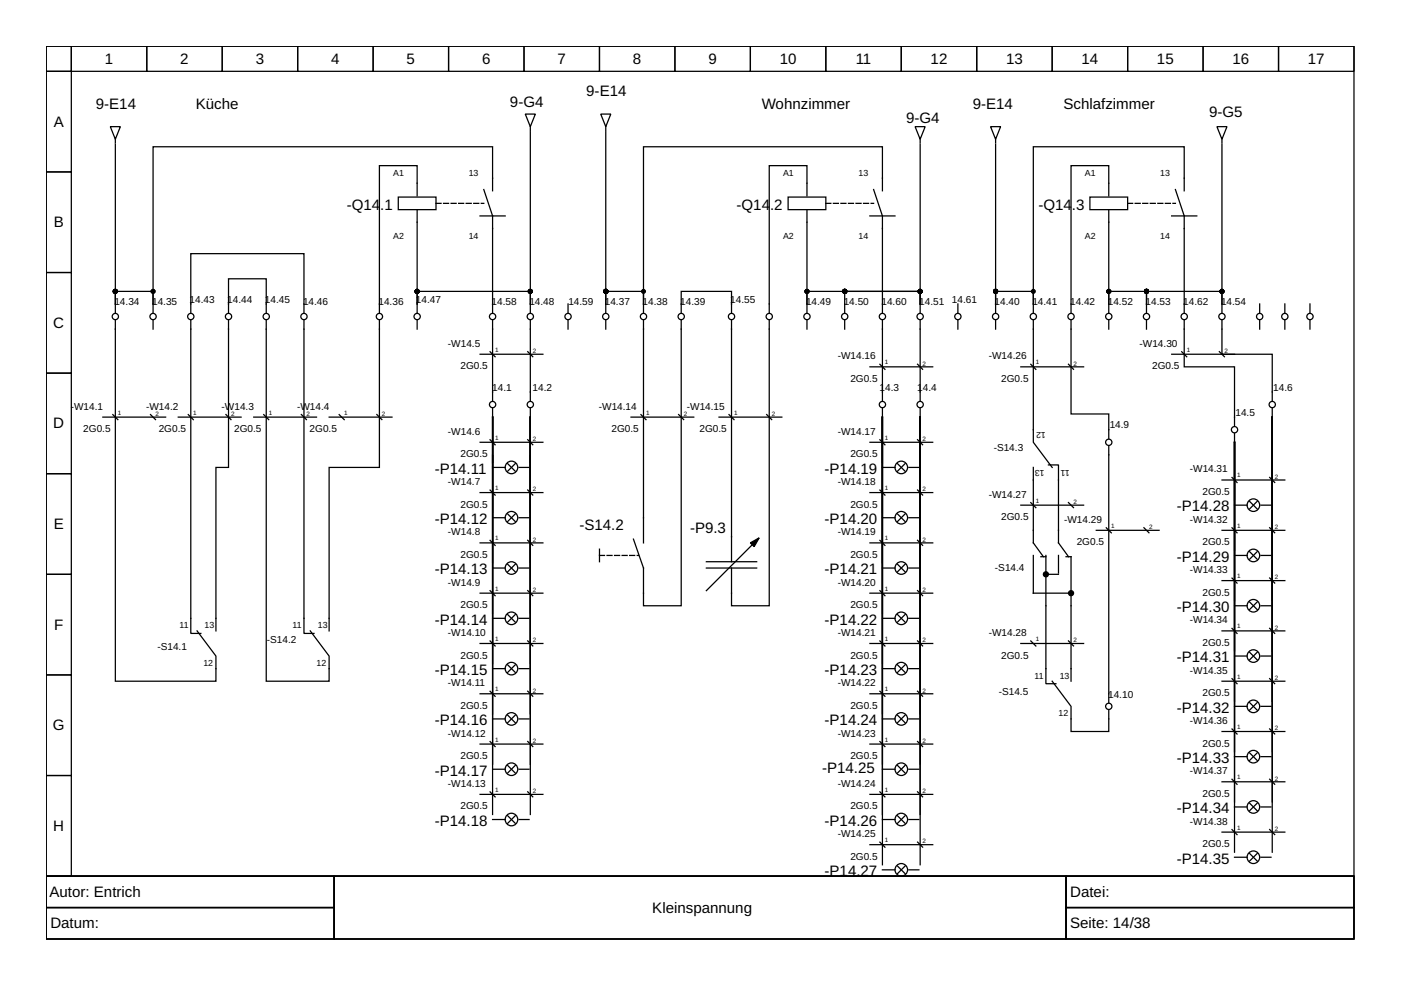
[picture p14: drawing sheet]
<svg xmlns="http://www.w3.org/2000/svg" width="297mm" height="210mm" viewBox="0 0 297 210" stroke-linecap="round" stroke-linejoin="round" font-family="sans-serif">
<defs><g id="words">
<g font-size="3.2">
<text x="22.2" y="13.5">1</text>
<text x="38.2" y="13.5">2</text>
<text x="54.2" y="13.5">3</text>
<text x="70.2" y="13.5">4</text>
<text x="86.2" y="13.5">5</text>
<text x="102.2" y="13.5">6</text>
<text x="118.2" y="13.5">7</text>
<text x="134.2" y="13.5">8</text>
<text x="150.2" y="13.5">9</text>
<text x="165.3" y="13.5">10</text>
<text x="181.4" y="13.5">11</text>
<text x="197.3" y="13.5">12</text>
<text x="213.3" y="13.5">13</text>
<text x="229.3" y="13.5">14</text>
<text x="245.3" y="13.5">15</text>
<text x="261.3" y="13.5">16</text>
<text x="277.3" y="13.5">17</text>
<text x="20.3" y="23.1">9-E14</text>
<text x="41.5" y="23.1">Küche</text>
<text x="108.1" y="22.6">9-G4</text>
<text x="124.3" y="20.5">9-E14</text>
<text x="161.5" y="23.1">Wohnzimmer</text>
<text x="206.2" y="23.1">9-E14</text>
<text x="225.5" y="23.1">Schlafzimmer</text>
<text x="11.4" y="26.9">A</text>
<text x="192.1" y="26.1">9-G4</text>
<text x="256.4" y="24.7">9-G5</text>
<text x="73.5" y="44.4">-Q14</text>
<text x="80.6" y="44.4">.1</text>
<text x="156.2" y="44.4">-Q14</text>
<text x="163.3" y="44.4">.2</text>
<text x="220.2" y="44.4">-Q14</text>
<text x="227.3" y="44.4">.3</text>
<text x="11.4" y="48.2">B</text>
<text x="11.3" y="69.5">C</text>
<text x="11.3" y="90.8">D</text>
<text x="92.2" y="100.4">-P14.11</text>
<text x="174.8" y="100.4">-P14.19</text>
<text x="11.4" y="112.2">E</text>
<text x="92.2" y="111.1">-P14.12</text>
<text x="122.8" y="112.4">-S14.2</text>
<text x="146.3" y="113.1">-P9.3</text>
<text x="174.8" y="111.1">-P14.20</text>
<text x="249.5" y="108.4">-P14.28</text>
<text x="249.5" y="119.1">-P14.29</text>
<text x="92.2" y="121.8">-P14.13</text>
<text x="174.8" y="121.8">-P14.21</text>
<text x="249.5" y="129.8">-P14.30</text>
<text x="11.5" y="133.5">F</text>
<text x="92.2" y="132.4">-P14.14</text>
<text x="174.8" y="132.4">-P14.22</text>
<text x="92.2" y="143.1">-P14.15</text>
<text x="174.8" y="143.1">-P14.23</text>
<text x="249.5" y="140.4">-P14.31</text>
<text x="11.2" y="154.8">G</text>
<text x="92.2" y="153.8">-P14.16</text>
<text x="174.8" y="153.8">-P14.24</text>
<text x="249.5" y="151.1">-P14.32</text>
<text x="249.5" y="161.8">-P14.33</text>
<text x="92.2" y="164.4">-P14.17</text>
<text x="174.3" y="163.9">-P14.25</text>
<text x="249.5" y="172.4">-P14.34</text>
<text x="11.3" y="176.2">H</text>
<text x="92.2" y="175.1">-P14.18</text>
<text x="174.8" y="175.1">-P14.26</text>
<text x="174.8" y="185.8">-P14.27</text>
<text x="249.5" y="183.1">-P14.35</text>
<text x="10.5" y="190.2">Autor: Entrich</text>
<text x="226.9" y="190.2">Datei:</text>
<text x="10.7" y="196.8">Datum:</text>
<text x="138.3" y="193.5">Kleinspannung</text>
<text x="226.9" y="196.8">Seite: 14/38</text>
</g>
<g font-size="2.1">
<text x="24.3" y="64.7">14.34</text>
<text x="32.3" y="64.7">14.35</text>
<text x="40.2" y="64.2">14.43</text>
<text x="48.2" y="64.2">14.44</text>
<text x="56.2" y="64.2">14.45</text>
<text x="64.2" y="64.7">14.46</text>
<text x="80.2" y="64.7">14.36</text>
<text x="88.2" y="64.2">14.47</text>
<text x="104.2" y="64.7">14.58</text>
<text x="112.2" y="64.7">14.48</text>
<text x="120.5" y="64.7">14.59</text>
<text x="128.2" y="64.7">14.37</text>
<text x="136.2" y="64.7">14.38</text>
<text x="144.2" y="64.7">14.39</text>
<text x="154.8" y="64.2">14.55</text>
<text x="170.9" y="64.7">14.49</text>
<text x="178.9" y="64.7">14.50</text>
<text x="186.9" y="64.7">14.60</text>
<text x="194.9" y="64.7">14.51</text>
<text x="201.8" y="64.2">14.61</text>
<text x="210.9" y="64.7">14.40</text>
<text x="218.9" y="64.7">14.41</text>
<text x="226.9" y="64.7">14.42</text>
<text x="234.9" y="64.7">14.52</text>
<text x="242.9" y="64.7">14.53</text>
<text x="250.9" y="64.7">14.62</text>
<text x="258.9" y="64.7">14.54</text>
<text x="95" y="73.5">-W14.5</text>
<text x="177.6" y="76.2">-W14.16</text>
<text x="209.6" y="76.2">-W14.26</text>
<text x="241.6" y="73.5">-W14.30</text>
<text x="97.6" y="78.3">2G0.5</text>
<text x="104.4" y="82.8">14.1</text>
<text x="112.9" y="82.8">14.2</text>
<text x="180.3" y="81">2G0.5</text>
<text x="186.5" y="82.8">1</text>
<text x="187.7" y="82.8">4.3</text>
<text x="194.5" y="82.8">1</text>
<text x="195.7" y="82.8">4.4</text>
<text x="212.3" y="81">2G0.5</text>
<text x="244.3" y="78.3">2G0.5</text>
<text x="269.9" y="82.8">14.6</text>
<text x="15" y="86.8">-</text>
<text x="15.7" y="86.8">W14.1</text>
<text x="31" y="86.8">-W14.2</text>
<text x="47" y="86.8">-W14.3</text>
<text x="63" y="86.8">-W14.4</text>
<text x="127" y="86.8">-W14.14</text>
<text x="145.6" y="86.8">-W14.15</text>
<text x="261.9" y="88.2">14.5</text>
<text x="17.7" y="91.6">2G0.5</text>
<text x="33.7" y="91.6">2G0.5</text>
<text x="49.6" y="91.6">2G0.5</text>
<text x="65.6" y="91.6">2G0.5</text>
<text x="95" y="92.2">-W14.6</text>
<text x="129.6" y="91.6">2G0.5</text>
<text x="148.3" y="91.6">2G0.5</text>
<text x="177.6" y="92.2">-W14.17</text>
<text x="210.7" y="95.6">-S14.3</text>
<text x="235.3" y="90.8">14.9</text>
<text x="97.6" y="97">2G0.5</text>
<text x="180.3" y="97">2G0.5</text>
<text x="252.3" y="100.2">-W14.31</text>
<text x="95" y="102.8">-W14.7</text>
<text x="97.6" y="107.6">2G0.5</text>
<text x="177.6" y="102.8">-W14.18</text>
<text x="180.3" y="107.6">2G0.5</text>
<text x="209.6" y="105.5">-W14.27</text>
<text x="254.9" y="105">2G0.5</text>
<text x="95" y="113.5">-W14.8</text>
<text x="177.6" y="113.5">-W14.19</text>
<text x="212.3" y="110.3">2G0.5</text>
<text x="225.6" y="110.8">-W14.29</text>
<text x="252.3" y="110.8">-W14.32</text>
<text x="97.6" y="118.3">2G0.5</text>
<text x="180.3" y="118.3">2G0.5</text>
<text x="228.3" y="115.6">2G0.5</text>
<text x="254.9" y="115.6">2G0.5</text>
<text x="95" y="124.2">-W14.9</text>
<text x="177.6" y="124.2">-W14.20</text>
<text x="211" y="121">-S14.4</text>
<text x="252.3" y="121.5">-W14.33</text>
<text x="97.6" y="129">2G0.5</text>
<text x="180.3" y="129">2G0.5</text>
<text x="254.9" y="126.3">2G0.5</text>
<text x="33.4" y="137.8">-S14.1</text>
<text x="56.6" y="136.4">-S14.2</text>
<text x="95" y="134.8">-W14.10</text>
<text x="177.6" y="134.8">-W14.21</text>
<text x="209.6" y="134.8">-W14.28</text>
<text x="252.3" y="132.2">-W14.34</text>
<text x="254.9" y="137">2G0.5</text>
<text x="97.6" y="139.6">2G0.5</text>
<text x="180.3" y="139.6">2G0.5</text>
<text x="212.3" y="139.6">2G0.5</text>
<text x="252.3" y="142.8">-W14.35</text>
<text x="95" y="145.5">-W14.11</text>
<text x="177.6" y="145.5">-W14.22</text>
<text x="211.8" y="147.4">-S14.5</text>
<text x="234.9" y="148">14.10</text>
<text x="254.9" y="147.6">2G0.5</text>
<text x="97.6" y="150.3">2G0.5</text>
<text x="180.3" y="150.3">2G0.5</text>
<text x="252.3" y="153.5">-W14.36</text>
<text x="95" y="156.2">-W14.12</text>
<text x="97.6" y="161">2G0.5</text>
<text x="177.6" y="156.2">-W14.23</text>
<text x="180.3" y="161">2G0.5</text>
<text x="254.9" y="158.3">2G0.5</text>
<text x="95" y="166.8">-W14.13</text>
<text x="177.6" y="166.8">-W14.24</text>
<text x="252.3" y="164.2">-W14.37</text>
<text x="97.6" y="171.6">2G0.5</text>
<text x="180.3" y="171.6">2G0.5</text>
<text x="254.9" y="169">2G0.5</text>
<text x="177.6" y="177.5">-W14.25</text>
<text x="252.3" y="174.8">-W14.38</text>
<text x="254.9" y="179.6">2G0.5</text>
<text x="180.3" y="182.3">2G0.5</text>
</g>
<g font-size="1.9">
<text x="83.4" y="37.3">A1</text>
<text x="99.4" y="37.3">13</text>
<text x="166" y="37.3">A1</text>
<text x="182" y="37.3">13</text>
<text x="230" y="37.3">A1</text>
<text x="246" y="37.3">13</text>
<text x="83.4" y="50.6">A2</text>
<text x="99.4" y="50.6">14</text>
<text x="166" y="50.6">A2</text>
<text x="182" y="50.6">14</text>
<text x="230" y="50.6">A2</text>
<text x="246" y="50.6">14</text>
<text x="221.7" y="91.6" transform="rotate(-180 221.7 91.6)">12</text>
<text x="221.5" y="99.6" transform="rotate(-180 221.5 99.6)">13</text>
<text x="226.8" y="99.6" transform="rotate(-180 226.8 99.6)">11</text>
<text x="38.1" y="133.2">11</text>
<text x="43.4" y="133.2">13</text>
<text x="62" y="133.2">11</text>
<text x="67.4" y="133.2">13</text>
<text x="43.1" y="141.2">12</text>
<text x="67.1" y="141.2">12</text>
<text x="219.4" y="143.9">11</text>
<text x="224.7" y="143.9">13</text>
<text x="224.4" y="151.9">12</text>
</g>
<g font-size="1.3">
<text x="105" y="74.6">1</text>
<text x="113" y="74.8">2</text>
<text x="187.6" y="77.2">1</text>
<text x="195.6" y="77.5">2</text>
<text x="219.6" y="77.2">1</text>
<text x="227.6" y="77.5">2</text>
<text x="251.6" y="74.6">1</text>
<text x="259.6" y="74.8">2</text>
<text x="25" y="87.9">1</text>
<text x="33" y="88.2">2</text>
<text x="41" y="87.9">1</text>
<text x="49" y="88.2">2</text>
<text x="57" y="87.9">1</text>
<text x="65" y="88.2">2</text>
<text x="73" y="87.9">1</text>
<text x="81" y="88.2">2</text>
<text x="137" y="87.9">1</text>
<text x="145" y="88.2">2</text>
<text x="155.6" y="87.9">1</text>
<text x="163.6" y="88.2">2</text>
<text x="105" y="93.2">1</text>
<text x="113" y="93.5">2</text>
<text x="187.6" y="93.2">1</text>
<text x="195.6" y="93.5">2</text>
<text x="262.3" y="101.2">1</text>
<text x="270.3" y="101.5">2</text>
<text x="105" y="103.9">1</text>
<text x="113" y="104.2">2</text>
<text x="187.6" y="103.9">1</text>
<text x="195.6" y="104.2">2</text>
<text x="219.6" y="106.6">1</text>
<text x="227.6" y="106.8">2</text>
<text x="235.6" y="111.9">1</text>
<text x="243.6" y="112.2">2</text>
<text x="262.3" y="111.9">1</text>
<text x="270.3" y="112.2">2</text>
<text x="105" y="114.6">1</text>
<text x="113" y="114.8">2</text>
<text x="187.6" y="114.6">1</text>
<text x="195.6" y="114.8">2</text>
<text x="105" y="125.2">1</text>
<text x="113" y="125.5">2</text>
<text x="187.6" y="125.2">1</text>
<text x="195.6" y="125.5">2</text>
<text x="262.3" y="122.6">1</text>
<text x="270.3" y="122.8">2</text>
<text x="105" y="135.9">1</text>
<text x="113" y="136.2">2</text>
<text x="187.6" y="135.9">1</text>
<text x="195.6" y="136.2">2</text>
<text x="219.6" y="135.9">1</text>
<text x="227.6" y="136.2">2</text>
<text x="262.3" y="133.2">1</text>
<text x="270.3" y="133.5">2</text>
<text x="262.3" y="143.9">1</text>
<text x="105" y="146.6">1</text>
<text x="113" y="146.8">2</text>
<text x="187.6" y="146.6">1</text>
<text x="195.6" y="146.8">2</text>
<text x="270.3" y="144.2">2</text>
<text x="262.3" y="154.6">1</text>
<text x="270.3" y="154.8">2</text>
<text x="105" y="157.2">1</text>
<text x="113" y="157.5">2</text>
<text x="187.6" y="157.2">1</text>
<text x="195.6" y="157.5">2</text>
<text x="105" y="167.9">1</text>
<text x="187.6" y="167.9">1</text>
<text x="262.3" y="165.2">1</text>
<text x="270.3" y="165.5">2</text>
<text x="113" y="168.2">2</text>
<text x="195.6" y="168.2">2</text>
<text x="187.6" y="178.6">1</text>
<text x="195.6" y="178.8">2</text>
<text x="262.3" y="175.9">1</text>
<text x="270.3" y="176.2">2</text>
</g>
</g></defs>
<g fill="none" stroke="#000" stroke-width=".27">
<path d="M9.8 9.8h277.3v176h-277.3zM9.8 9.8h5.3v5.3h-5.3zM9.8 15.1h5.3v21.4h-5.3zM15.1 9.8h16v5.3h-16zM31.1 9.8h16v5.3h-16zM47.1 9.8h16v5.3h-16zM63.1 9.8h16v5.3h-16zM79.1 9.8h16v5.3h-16zM95.1 9.8h16v5.3h-16zM111.1 9.8h16v5.3h-16zM127.1 9.8h16v5.3h-16zM143.1 9.8h16v5.3h-16z"/>
<path d="M159.1 9.8h16v5.3h-16zM175.1 9.8h16v5.3h-16zM191.1 9.8h16v5.3h-16zM207.1 9.8h16v5.3h-16zM223.1 9.8h16v5.3h-16zM239.1 9.8h16v5.3h-16zM255.1 9.8h16v5.3h-16zM271.1 9.8h16v5.3h-16zM9.8 36.5h5.3v21.3h-5.3zM23.4 26.9h2.1l-1 2.6zM24.5 29.5v.8M24.5 30.6v33.8"/>
<path d="M111.4 24.2h2.1l-1.1 2.7zM112.4 26.9v.8M112.4 27.9v36.5M127.4 24.2h2.1l-1.1 2.7zM128.4 26.9v.8M128.4 27.9v36.5M194 26.9h2.2l-1.1 2.6zM195.1 29.5v.8M195.1 30.6v33.8M210 26.9h2.2l-1.1 2.6zM211.1 29.5v.8M211.1 30.6v33.8"/>
<path d="M258 26.9h2.1l-1 2.6zM259.1 29.5v.8M259.1 30.6v33.8M9.8 57.8h5.3v21.3h-5.3zM84.4 41.8h8v2.6h-8zM88.4 44.4v20M88.4 41.5v-6.4h-8v31.2M101.8 45.8h5.3M102.6 40.2l1.8 5.6v20.5M104.4 40.5v-9.4h-71.9v33.3M167.1 41.8h8v2.6h-8zM171.1 41.5v-6.4h-8v31.2"/>
<path d="M171.1 44.4v20M184.4 45.8h5.4M185.2 40.2l1.9 5.6v20.5M187.1 40.5v-9.4h-50.7v33.3M231.1 41.8h8v2.6h-8zM235.1 44.4v20M235.1 41.5v-6.4h-8v31.2M248.4 45.8h5.3M249.2 40.2l1.9 5.6v20.5M251.1 40.5v-9.4h-32v33.3M9.8 79.1h5.3v21.3h-5.3zM24.5 67.9v76.5h21.3v-5.3l-4-5.3"/>
<path d="M24.5 64.4v1.9M24.5 64.4v-2.6h8v2.6M32.5 64.4v1.9M32.5 67.9v1.9M40.5 67.9v66.4h2.1M40.5 66.3v-12.5h23.9v12.5M48.4 67.9v31.2h-2.6v34.7M48.4 66.3v-7.2h8v7.2M56.4 67.9v76.5h13.4v-5.3l-4-5.3M64.4 67.9v66.4h2.2M80.4 67.9v31.2h-10.6v34.7M88.4 64.4v1.9"/>
<path d="M88.4 67.9v1.9M88.4 64.4v-2.6h24v2.6M101.8 75.1h13.3M103.9 74.6l1.1 1M104.4 67.9v17.1M111.9 74.6l1.1 1M112.4 67.9v17.1M112.4 64.4v1.9M120.4 64.4v1.9M120.4 67.9v1.9M128.4 64.4v1.9M128.4 67.9v1.9"/>
<path d="M128.4 64.4v-2.6h8v2.6M136.4 67.9v47.2M136.4 64.4v1.9M144.4 66.3v-4.5h10.7v4.5M144.4 67.9v60.5h-8v-8l-2.1-6.1M155.1 67.9v51.2M163.1 67.9v60.5h-8v-8M171.1 64.4v1.9M171.1 67.9v1.9M171.1 64.4v-2.6h24v2.6M179.1 67.9v1.9M184.4 77.8h13.4"/>
<path d="M186.6 77.2l1 1.1M187.1 67.9v17.1M194.5 77.2l1.1 1.1M195.1 67.9v17.1M195.1 64.4v1.9M195.1 64.4v-2.6h-16v4.5M203.1 64.4v1.9M203.1 67.9v1.9M211.1 64.4v1.9M211.1 67.9v1.9M211.1 64.4v-2.6h8v2.6M216.4 77.8h13.3"/>
<path d="M218.6 77.2l1 1.1M219.1 67.9v25.9l4 5.3M219.1 64.4v1.9M226.5 77.2l1.1 1.1M227.1 67.9v19.9h8v5.2M235.1 64.4v-2.6h8v2.6M235.1 64.4v1.9M235.1 67.9v1.9M243.1 64.4v1.9M243.1 67.9v1.9M243.1 64.4v-2.6h16v2.6M248.4 75.1h13.3"/>
<path d="M250.5 74.6l1.1 1M251.1 67.9v9.9h10.6v12.5M258.5 74.6l1.1 1M259.1 67.9v7.2h10.6v9.9M259.1 64.4v1.9M267.1 64.4v1.9M267.1 67.9v1.9M272.4 64.4v1.9M272.4 67.9v1.9M277.7 64.4v1.9M277.7 67.9v1.9M21.8 88.4h13.3"/>
<path d="M23.9 87.9l1.1 1.1M31.9 87.9l1.1 1.1M37.8 88.4h13.3M39.9 87.9l1.1 1.1M47.9 87.9l1.1 1.1M53.8 88.4h13.3M55.9 87.9l1.1 1.1M63.9 87.9l1.1 1.1M69.8 88.4h13.3M71.9 87.9l1.1 1.1M79.9 87.9l1.1 1.1M101.8 93.8h13.3"/>
<path d="M103.9 93.2l1.1 1.1M104.4 86.6v1.8M104.4 88.4v20.3M104.4 88.4v52.3M104.4 88.4v41.6M104.4 88.4v73.6M104.4 88.4v84.3M104.4 88.4v31M104.4 88.4v63M104.4 99.1h2.7M107.6 98.3l1.6 1.6M109.2 98.3l-1.6 1.6"/>
<path d="M110 99.1h2.2M111.9 93.2l1.1 1.1M112.4 86.6v1.8M112.4 88.4v20.3M112.4 88.4v41.6M112.4 88.4v31M112.4 88.4v52.3M112.4 88.4v63M112.4 88.4v84.3M112.4 88.4v73.6M133.8 88.4h13.3M135.9 87.9l1.1 1.1"/>
<path d="M143.9 87.9l1.1 1.1M152.4 88.4h13.4M154.6 87.9l1 1.1M162.5 87.9l1.1 1.1M184.4 93.8h13.4M186.6 93.2l1 1.1M187.1 99.1h2.7M187.1 88.4v95M187.1 88.4v31M187.1 88.4v73.6M187.1 88.4v41.6M187.1 88.4v63"/>
<path d="M187.1 88.4v9.6M187.1 88.4v20.3M187.1 88.4v52.3M187.1 88.4v84.3M187.1 86.6v1.8M190.3 98.3l1.6 1.6M191.9 98.3l-1.6 1.6M192.7 99.1h2.1M194.5 93.2l1.1 1.1M195.1 86.6v1.8M195.1 88.4v84.3M195.1 88.4v95"/>
<path d="M195.1 88.4v73.6M195.1 88.4v31M195.1 88.4v63M195.1 88.4v52.3M195.1 88.4v9.6M195.1 88.4v41.6M195.1 88.4v20.3M219.1 99.1v16l2.1 2.9M222.3 98.6h2.1v16.5l2.1 2.9M235.1 94.6v54.4M261.7 93.8v33.6M261.7 93.8v22.9"/>
<path d="M261.7 93.8v76.2M261.7 93.8v44.2M261.7 93.8v12.2M261.7 93.8v65.6M261.7 93.8v54.9M261.7 93.8v86.9M261.7 91.9v1.9M269.7 88.4v28.3M269.7 88.4v71M269.7 88.4v49.6M269.7 88.4v39M269.7 88.4v17.6"/>
<path d="M269.7 88.4v81.6M269.7 88.4v92.3M269.7 88.4v60.3M269.7 86.6v1.8M9.8 100.4h5.3v21.4h-5.3zM101.8 104.4h13.3M101.8 115.1h13.3M103.9 103.9l1.1 1.1M103.9 114.6l1.1 1M104.4 109.8h2.7M107.6 119.6l1.6 1.6M107.6 109l1.6 1.6"/>
<path d="M109.2 119.6l-1.6 1.6M109.2 109l-1.6 1.6M110 109.8h2.2M111.9 103.9l1.1 1.1M111.9 114.6l1.1 1M127.1 116.4v2.7M149.8 119.1h10.6M160.4 114.6l-10.6 10.6M184.4 104.4h13.4M184.4 115.1h13.4M186.6 103.9l1 1.1M186.6 114.6l1 1"/>
<path d="M187.1 109.8h2.7M190.3 119.6l1.6 1.6M190.3 109l1.6 1.6M191.9 119.6l-1.6 1.6M191.9 109l-1.6 1.6M192.7 109.8h2.1M194.5 103.9l1.1 1.1M194.5 114.6l1.1 1M216.4 107.1h13.3M218.6 106.6l1 1M219.1 117.8v8h8M220.7 118h1"/>
<path d="M221.7 117.8v27.2h2.2M224.4 117.8v3.7M226 118h1.1v26.4M226.5 106.6l1.1 1M232.4 112.4h13.3M234.5 111.9l1.1 1.1M242.5 111.9l1.1 1.1M259.1 112.4h13.3M259.1 101.8h13.3M261.2 111.9l1.1 1.1M261.2 101.2l1.1 1.1M261.7 107.1h2.7"/>
<path d="M261.7 117.8h2.7M264.9 106.3l1.6 1.6M264.9 117l1.6 1.6M266.5 106.3l-1.6 1.6M266.5 117l-1.6 1.6M267.3 107.1h2.2M267.3 117.8h2.2M269.2 111.9l1.1 1.1M269.2 101.2l1.1 1.1M9.8 121.8h5.3v21.3h-5.3zM101.8 136.4h13.3M101.8 125.8h13.3"/>
<path d="M103.9 135.9l1.1 1.1M103.9 125.2l1.1 1.1M104.4 120.4h2.7M104.4 131.1h2.7M107.6 130.3l1.6 1.6M109.2 130.3l-1.6 1.6M110 120.4h2.2M110 131.1h2.2M111.9 135.9l1.1 1.1M111.9 125.2l1.1 1.1M149.8 120.4h10.6M184.4 136.4h13.4"/>
<path d="M184.4 125.8h13.4M186.6 135.9l1 1.1M186.6 125.2l1 1.1M187.1 120.4h2.7M187.1 131.1h2.7M190.3 130.3l1.6 1.6M191.9 130.3l-1.6 1.6M192.7 120.4h2.1M192.7 131.1h2.1M194.5 135.9l1.1 1.1M194.5 125.2l1.1 1.1M216.4 136.4h13.3"/>
<path d="M218.6 135.9l1 1.1M221.7 121.8h2.7M226.5 135.9l1.1 1.1M259.1 133.8h13.3M259.1 123.1h13.3M261.2 133.2l1.1 1.1M261.2 122.6l1.1 1M261.7 128.4h2.7M261.7 139.1h2.7M264.9 127.6l1.6 1.6M264.9 138.3l1.6 1.6M266.5 127.6l-1.6 1.6"/>
<path d="M266.5 138.3l-1.6 1.6M267.3 128.4h2.2M267.3 139.1h2.2M269.2 133.2l1.1 1.1M269.2 122.6l1.1 1M9.8 143.1h5.3v21.3h-5.3zM101.8 157.8h13.3M101.8 147.1h13.3M103.9 157.2l1.1 1.1M103.9 146.6l1.1 1M104.4 141.8h2.7M104.4 152.4h2.7"/>
<path d="M107.6 151.6l1.6 1.6M107.6 141l1.6 1.6M109.2 151.6l-1.6 1.6M109.2 141l-1.6 1.6M110 141.8h2.2M110 152.4h2.2M111.9 157.2l1.1 1.1M111.9 146.6l1.1 1M184.4 157.8h13.4M184.4 147.1h13.4M186.6 157.2l1 1.1M186.6 146.6l1 1"/>
<path d="M187.1 141.8h2.7M187.1 152.4h2.7M190.3 141l1.6 1.6M190.3 151.6l1.6 1.6M191.9 141l-1.6 1.6M191.9 151.6l-1.6 1.6M192.7 141.8h2.1M192.7 152.4h2.1M194.5 157.2l1.1 1.1M194.5 146.6l1.1 1M223.1 144.4l4 5.4v5.3h8v-4.5M259.1 155.1h13.3"/>
<path d="M259.1 144.4h13.3M261.2 154.6l1.1 1M261.2 143.9l1.1 1.1M261.7 149.8h2.7M264.9 159.6l1.6 1.6M264.9 149l1.6 1.6M266.5 159.6l-1.6 1.6M266.5 149l-1.6 1.6M267.3 149.8h2.2M269.2 154.5l1.1 1.1M269.2 143.9l1.1 1.1M9.8 164.4h5.3v21.4h-5.3z"/>
<path d="M101.8 168.4h13.3M103.9 167.9l1.1 1.1M104.4 163.1h2.7M104.4 173.8h2.7M107.6 162.3l1.6 1.6M107.6 173l1.6 1.6M109.2 162.3l-1.6 1.6M109.2 173l-1.6 1.6M110 163.1h2.2M110 173.8h2.2M111.9 167.9l1.1 1M184.4 168.4h13.4"/>
<path d="M184.4 179.1h13.4M186.6 178.6l1 1M186.6 167.9l1 1.1M187.1 163.1h2.7M187.1 173.8h2.7M190.3 162.3l1.6 1.6M190.3 173l1.6 1.6M191.9 162.3l-1.6 1.6M191.9 173l-1.6 1.6M192.7 163.1h2.1M192.7 173.8h2.1M194.5 178.5l1.1 1.1"/>
<path d="M194.5 167.9l1.1 1M259.1 165.8h13.3M259.1 176.4h13.3M261.2 165.2l1.1 1.1M261.2 175.9l1.1 1.1M261.7 171.1h2.7M261.7 160.4h2.7M264.9 170.3l1.6 1.6M266.5 170.3l-1.6 1.6M267.3 171.1h2.2M267.3 160.4h2.2M269.2 165.2l1.1 1.1"/>
<path d="M269.2 175.9l1.1 1M9.8 185.8h277.3v13.3h-277.3zM9.8 185.8h61v6.6h-61zM9.8 192.4h61v6.7h-61zM70.8 185.8h155.2v13.3h-155.2zM187.1 184.4h2.7M190.3 183.6l1.6 1.6M191.9 183.6l-1.6 1.6M192.7 184.4h2.1M226 185.8h61.1v6.6h-61.1zM226 192.4h61.1v6.7h-61.1zM261.7 181.8h2.7"/>
<path d="M264.9 181l1.6 1.6M266.5 181l-1.6 1.6M267.3 181.8h2.2"/>
<circle cx="24.5" cy="67.1" r=".67"/>
<circle cx="32.5" cy="67.1" r=".67"/>
<circle cx="40.5" cy="67.1" r=".67"/>
<circle cx="48.4" cy="67.1" r=".67"/>
<circle cx="56.4" cy="67.1" r=".67"/>
<circle cx="64.4" cy="67.1" r=".67"/>
<circle cx="80.4" cy="67.1" r=".67"/>
<circle cx="88.4" cy="67.1" r=".67"/>
<circle cx="104.4" cy="67.1" r=".67"/>
<circle cx="112.4" cy="67.1" r=".67"/>
<circle cx="120.4" cy="67.1" r=".67"/>
<circle cx="128.4" cy="67.1" r=".67"/>
<circle cx="136.4" cy="67.1" r=".67"/>
<circle cx="144.4" cy="67.1" r=".67"/>
<circle cx="155.1" cy="67.1" r=".67"/>
<circle cx="163.1" cy="67.1" r=".67"/>
<circle cx="171.1" cy="67.1" r=".67"/>
<circle cx="179.1" cy="67.1" r=".67"/>
<circle cx="187.1" cy="67.1" r=".67"/>
<circle cx="195.1" cy="67.1" r=".67"/>
<circle cx="203.1" cy="67.1" r=".67"/>
<circle cx="211.1" cy="67.1" r=".67"/>
<circle cx="219.1" cy="67.1" r=".67"/>
<circle cx="227.1" cy="67.1" r=".67"/>
<circle cx="235.1" cy="67.1" r=".67"/>
<circle cx="243.1" cy="67.1" r=".67"/>
<circle cx="251.1" cy="67.1" r=".67"/>
<circle cx="259.1" cy="67.1" r=".67"/>
<circle cx="267.1" cy="67.1" r=".67"/>
<circle cx="272.4" cy="67.1" r=".67"/>
<circle cx="277.7" cy="67.1" r=".67"/>
<circle cx="104.4" cy="85.8" r=".67"/>
<circle cx="108.4" cy="99.1" r="1.33"/>
<circle cx="112.4" cy="85.8" r=".67"/>
<circle cx="187.1" cy="85.8" r=".67"/>
<circle cx="191.1" cy="99.1" r="1.33"/>
<circle cx="195.1" cy="85.8" r=".67"/>
<circle cx="235.1" cy="93.8" r=".67"/>
<circle cx="261.7" cy="91.1" r=".67"/>
<circle cx="269.7" cy="85.8" r=".67"/>
<circle cx="108.4" cy="109.8" r="1.33"/>
<circle cx="191.1" cy="109.8" r="1.33"/>
<circle cx="265.7" cy="107.1" r="1.33"/>
<circle cx="265.7" cy="117.8" r="1.33"/>
<circle cx="108.4" cy="120.4" r="1.33"/>
<circle cx="108.4" cy="131.1" r="1.33"/>
<circle cx="191.1" cy="120.4" r="1.33"/>
<circle cx="191.1" cy="131.1" r="1.33"/>
<circle cx="265.7" cy="139.1" r="1.33"/>
<circle cx="265.7" cy="128.4" r="1.33"/>
<circle cx="108.4" cy="141.8" r="1.33"/>
<circle cx="108.4" cy="152.4" r="1.33"/>
<circle cx="191.1" cy="141.8" r="1.33"/>
<circle cx="191.1" cy="152.4" r="1.33"/>
<circle cx="235.1" cy="149.8" r=".67"/>
<circle cx="265.7" cy="149.8" r="1.33"/>
<circle cx="108.4" cy="163.1" r="1.33"/>
<circle cx="108.4" cy="173.8" r="1.33"/>
<circle cx="191.1" cy="163.1" r="1.33"/>
<circle cx="191.1" cy="173.8" r="1.33"/>
<circle cx="265.7" cy="160.4" r="1.33"/>
<circle cx="265.7" cy="171.1" r="1.33"/>
<circle cx="191.1" cy="184.4" r="1.33"/>
<circle cx="265.7" cy="181.8" r="1.33"/>
</g>
<path d="M92.4 43.1h10.2M175.1 43.1h10.1M239.1 43.1h10.1M127.1 117.8h8.3" fill="none" stroke="#000" stroke-width=".27" stroke-dasharray="1.1 .5"/>
<g fill="#000" stroke="#000" stroke-width=".27">
<path d="M159.1 115.1l1.9-1.1-1.1 1.9z"/>
<circle cx="24.5" cy="61.8" r=".4"/>
<circle cx="32.5" cy="61.8" r=".4"/>
<circle cx="88.4" cy="61.8" r=".4"/>
<circle cx="112.4" cy="61.8" r=".4"/>
<circle cx="128.4" cy="61.8" r=".4"/>
<circle cx="136.4" cy="61.8" r=".4"/>
<circle cx="171.1" cy="61.8" r=".4"/>
<circle cx="179.1" cy="61.8" r=".4"/>
<circle cx="195.1" cy="61.8" r=".4"/>
<circle cx="211.1" cy="61.8" r=".4"/>
<circle cx="219.1" cy="61.8" r=".4"/>
<circle cx="235.1" cy="61.8" r=".4"/>
<circle cx="243.1" cy="61.8" r=".4"/>
<circle cx="259.1" cy="61.8" r=".4"/>
<circle cx="221.7" cy="121.8" r=".53"/>
<circle cx="227.1" cy="125.8" r=".53"/>
</g>
<use href="#words"/>
</svg>
